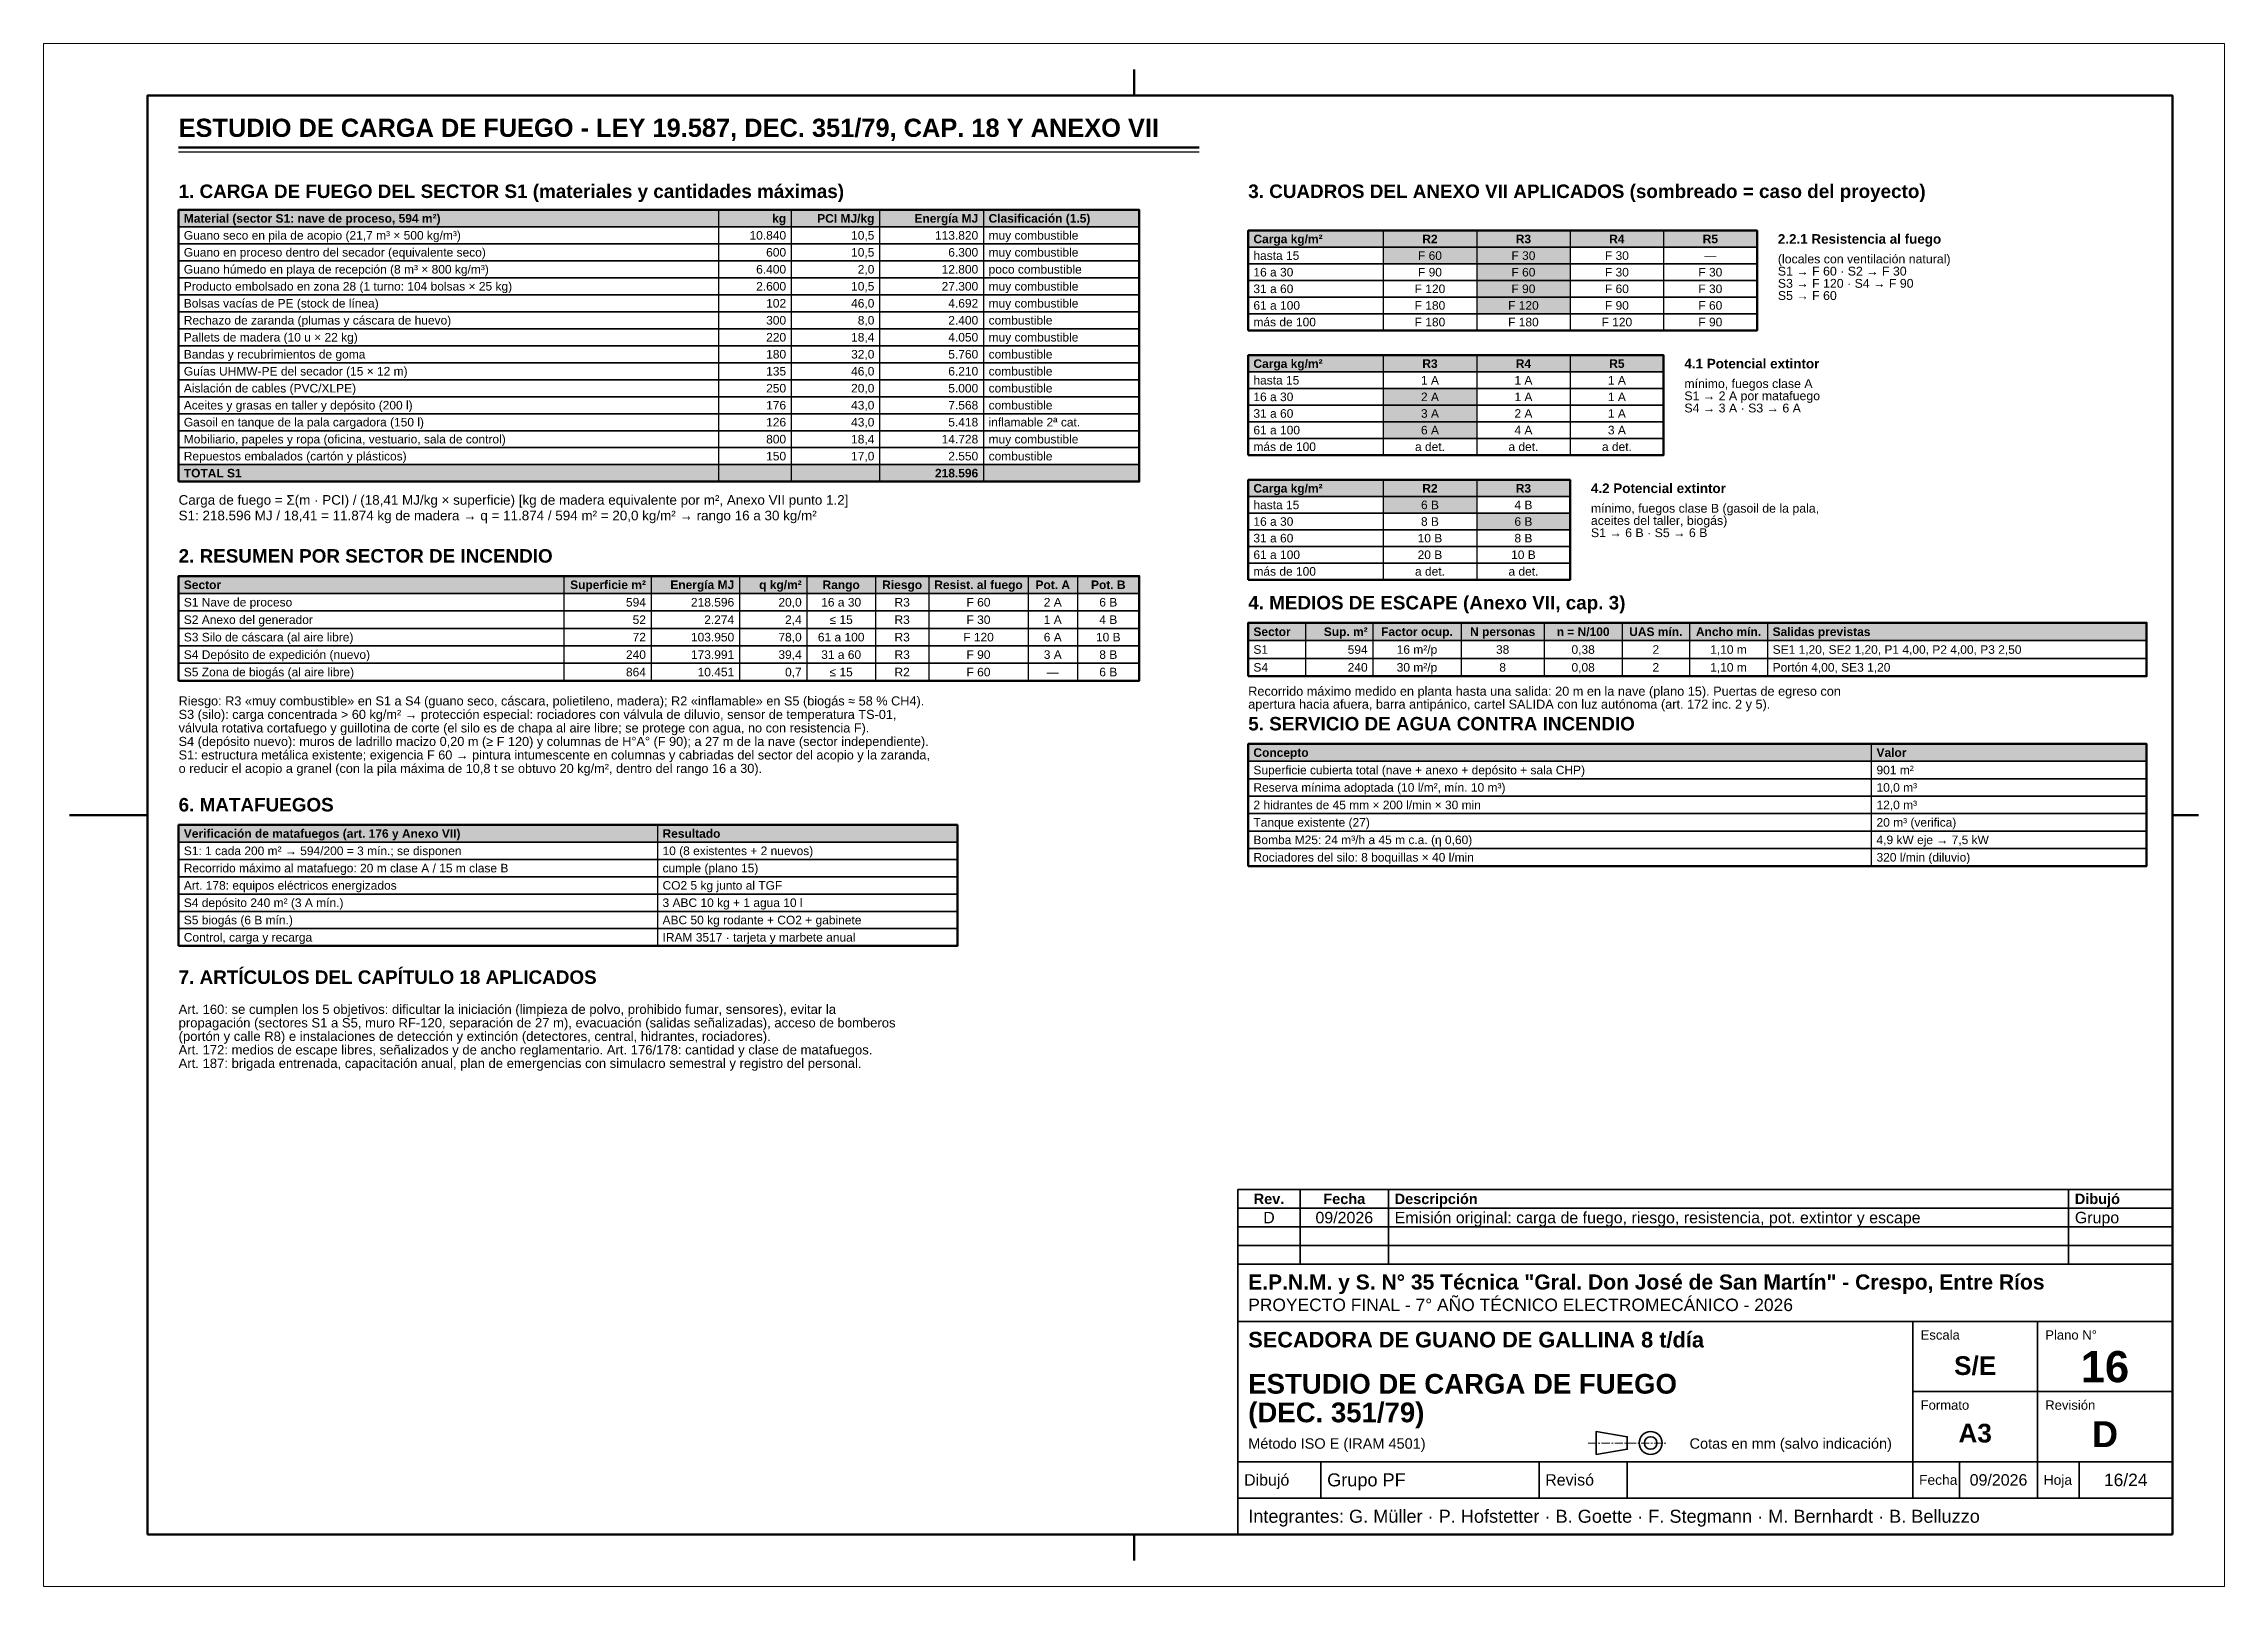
# Model space of a CAD drawing. Header units: millimetres. Extents: x 0 to 420, y 0 to 297.
import ezdxf
from ezdxf.enums import TextEntityAlignment as Align

# ---------------------------------------------------------------- set-up
doc = ezdxf.new("R2010")
doc.units = ezdxf.units.MM
doc.header["$LTSCALE"] = 0.5
doc.linetypes.add('CENTER', pattern=[5.08, 3.175, -0.635, 0.635, -0.635])
for name, color, linetype, lineweight in [('CONTORNO', 7, 'CONTINUOUS', 50), ('EJES', 1, 'CENTER', 18), ('FINO', 7, 'CONTINUOUS', 25), ('HOJA', 8, 'CONTINUOUS', 13), ('RECUADRO', 7, 'CONTINUOUS', 70), ('RELLENO', 9, 'CONTINUOUS', 13), ('ROTULO', 7, 'CONTINUOUS', 35), ('TEXTO', 7, 'CONTINUOUS', 25)]:
    doc.layers.add(name, color=color, linetype=linetype, lineweight=lineweight)
doc.styles.add('NEGRITA', font='arialbd.ttf')
doc.styles.get("Standard").update_dxf_attribs({"font": 'arial.ttf'})

msp = doc.modelspace()

# ---------------------------------------------------------------- texts
at = {"layer": 'ROTULO', "style": 'NEGRITA'}
for s, height, p in [('Fecha', 2, (250.5, 74.6)), ('Rev.', 2, (236, 74.6)), ('S/E', 3.6, (372, 42.5)), ('16', 6, (397, 42.3)), ('A3', 3.6, (372, 29.5)), ('D', 5, (397, 29.3))]:
    msp.add_text(s, height=height, dxfattribs=at).set_placement(p, align=Align.MIDDLE_CENTER)
for s, height, p in [('Descripción', 2, (260.2, 74.6)), ('Dibujó', 2, (391.2, 74.6)), ('E.P.N.M. y S. N° 35 Técnica "Gral. Don José de San Martín" - Crespo, Entre Ríos', 2.9, (232, 58.6)), ('SECADORA DE GUANO DE GALLINA 8 t/día', 3, (232, 47.5)), ('ESTUDIO DE CARGA DE FUEGO', 3.8, (232, 39)), ('(DEC. 351/79)', 3.8, (232, 33.49))]:
    msp.add_text(s, height=height, dxfattribs=at).set_placement(p, align=Align.MIDDLE_LEFT)
at = {"layer": 'ROTULO'}
for s, height, p in [('D', 2.2, (236, 71)), ('09/2026', 2.2, (250.5, 71)), ('09/2026', 2.2, (376.5, 20.5)), ('16/24', 2.4, (401, 20.5))]:
    msp.add_text(s, height=height, dxfattribs=at).set_placement(p, align=Align.MIDDLE_CENTER)
for s, height, p in [('Emisión original: carga de fuego, riesgo, resistencia, pot. extintor y escape', 2.2, (260.2, 71)), ('Grupo', 2.2, (391.2, 71)), ('PROYECTO FINAL - 7° AÑO TÉCNICO ELECTROMECÁNICO - 2026', 2.4, (232, 54.2)), ('Método ISO E (IRAM 4501)', 2, (232, 27.5)), ('Cotas en mm (salvo indicación)', 2, (317, 27.5)), ('Dibujó', 2.2, (231.2, 20.5)), ('Grupo PF', 2.5, (247.2, 20.5)), ('Revisó', 2.2, (289.2, 20.5)), ('Fecha', 1.9, (361.2, 20.5)), ('Hoja', 1.9, (385.2, 20.5)), ('Integrantes: G. Müller · P. Hofstetter · B. Goette · F. Stegmann · M. Bernhardt · B. Belluzzo', 2.5, (232, 13.5))]:
    msp.add_text(s, height=height, dxfattribs=at).set_placement(p, align=Align.MIDDLE_LEFT)
for s, p in [('Escala', (361.5, 49.3)), ('Plano N°', (385.5, 49.3)), ('Formato', (361.5, 35.8)), ('Revisión', (385.5, 35.8))]:
    msp.add_text(s, height=1.8, dxfattribs=at).set_placement(p, align=Align.TOP_LEFT)
at = {"layer": 'TEXTO', "style": 'NEGRITA'}
for s, height, p in [('ESTUDIO DE CARGA DE FUEGO - LEY 19.587, DEC. 351/79, CAP. 18 Y ANEXO VII', 3.5, (26, 278)), ('1. CARGA DE FUEGO DEL SECTOR S1 (materiales y cantidades máximas)', 2.6, (26, 266.5)), ('3. CUADROS DEL ANEXO VII APLICADOS (sombreado = caso del proyecto)', 2.6, (232, 266.5)), ('2. RESUMEN POR SECTOR DE INCENDIO', 2.6, (26, 196.3)), ('4. MEDIOS DE ESCAPE (Anexo VII, cap. 3)', 2.6, (232, 187.3)), ('5. SERVICIO DE AGUA CONTRA INCENDIO', 2.6, (232, 164)), ('6. MATAFUEGOS', 2.6, (26, 148.4)), ('7. ARTÍCULOS DEL CAPÍTULO 18 APLICADOS', 2.6, (26, 115.2))]:
    msp.add_text(s, height=height, dxfattribs=at).set_placement(p, align=Align.BOTTOM_LEFT)
at = {"layer": 'TEXTO'}
for s, p in [('Guano seco en pila de acopio (21,7 m³ × 500 kg/m³)', (27, 260.095)), ('muy combustible', (182, 260.095)), ('Guano en proceso dentro del secador (equivalente seco)', (27, 256.825)), ('muy combustible', (182, 256.825)), ('hasta 15', (233, 256.2)), ('Guano húmedo en playa de recepción (8 m³ × 800 kg/m³)', (27, 253.555)), ('poco combustible', (182, 253.555)), ('16 a 30', (233, 253)), ('Producto embolsado en zona 28 (1 turno: 104 bolsas × 25 kg)', (27, 250.285)), ('Bolsas vacías de PE (stock de línea)', (27, 247.015)), ('muy combustible', (182, 250.285)), ('muy combustible', (182, 247.015)), ('31 a 60', (233, 249.8)), ('Rechazo de zaranda (plumas y cáscara de huevo)', (27, 243.745)), ('combustible', (182, 243.745)), ('61 a 100', (233, 246.6)), ('más de 100', (233, 243.4)), ('Pallets de madera (10 u × 22 kg)', (27, 240.475)), ('muy combustible', (182, 240.475)), ('Bandas y recubrimientos de goma', (27, 237.205)), ('combustible', (182, 237.205)), ('Aislación de cables (PVC/XLPE)', (27, 230.665)), ('Guías UHMW-PE del secador (15 × 12 m)', (27, 233.935)), ('combustible', (182, 233.935)), ('combustible', (182, 230.665)), ('hasta 15', (233, 232.2)), ('Aceites y grasas en taller y depósito (200 l)', (27, 227.395)), ('combustible', (182, 227.395)), ('16 a 30', (233, 229)), ('Gasoil en tanque de la pala cargadora (150 l)', (27, 224.125)), ('inflamable 2ª cat.', (182, 224.125)), ('31 a 60', (233, 225.8)), ('61 a 100', (233, 222.6)), ('Mobiliario, papeles y ropa (oficina, vestuario, sala de control)', (27, 220.855)), ('Repuestos embalados (cartón y plásticos)', (27, 217.585)), ('combustible', (182, 217.585)), ('muy combustible', (182, 220.855)), ('más de 100', (233, 219.4)), ('hasta 15', (233, 208.2)), ('16 a 30', (233, 205)), ('31 a 60', (233, 201.8)), ('61 a 100', (233, 198.6)), ('más de 100', (233, 195.4)), ('S1 Nave de proceso', (27, 189.46)), ('S2 Anexo del generador', (27, 186.1)), ('S3 Silo de cáscara (al aire libre)', (27, 182.74)), ('S1', (233, 180.355)), ('SE1 1,20, SE2 1,20, P1 4,00, P2 4,00, P3 2,50', (333, 180.355)), ('S4 Depósito de expedición (nuevo)', (27, 179.38)), ('S5 Zona de biogás (al aire libre)', (27, 176.02)), ('S4', (233, 176.925)), ('Portón 4,00, SE3 1,20', (333, 176.925)), ('Superficie cubierta total (nave + anexo + depósito + sala CHP)', (233, 157.16)), ('901 m²', (353, 157.16)), ('2 hidrantes de 45 mm × 200 l/min × 30 min', (233, 150.44)), ('Reserva mínima adoptada (10 l/m², mín. 10 m³)', (233, 153.8)), ('10,0 m³', (353, 153.8)), ('12,0 m³', (353, 150.44)), ('Tanque existente (27)', (233, 147.08)), ('20 m³ (verifica)', (353, 147.08)), ('Bomba M25: 24 m³/h a 45 m c.a. (η 0,60)', (233, 143.72)), ('4,9 kW eje → 7,5 kW', (353, 143.72)), ('S1: 1 cada 200 m² → 594/200 = 3 mín.; se disponen', (27, 141.605)), ('Recorrido máximo al matafuego: 20 m clase A / 15 m clase B', (27, 138.275)), ('cumple (plano 15)', (119.2, 138.275)), ('10 (8 existentes + 2 nuevos)', (119.2, 141.605)), ('Rociadores del silo: 8 boquillas × 40 l/min', (233, 140.36)), ('320 l/min (diluvio)', (353, 140.36)), ('Art. 178: equipos eléctricos energizados', (27, 134.945)), ('CO2 5 kg junto al TGF', (119.2, 134.945)), ('S4 depósito 240 m² (3 A mín.)', (27, 131.615)), ('3 ABC 10 kg + 1 agua 10 l', (119.2, 131.615)), ('S5 biogás (6 B mín.)', (27, 128.285)), ('ABC 50 kg rodante + CO2 + gabinete', (119.2, 128.285)), ('Control, carga y recarga', (27, 124.955)), ('IRAM 3517 · tarjeta y marbete anual', (119.2, 124.955))]:
    msp.add_text(s, height=1.65, dxfattribs=at).set_placement(p, align=Align.MIDDLE_LEFT)
at = {"layer": 'TEXTO', "style": 'NEGRITA'}
for s, height, p in [('Material (sector S1: nave de proceso, 594 m²)', 1.65, (27, 263.365)), ('Clasificación (1.5)', 1.65, (182, 263.365)), ('2.2.1 Resistencia al fuego', 1.85, (334, 259.4)), ('Carga kg/m²', 1.65, (233, 259.4)), ('Carga kg/m²', 1.65, (233, 235.4)), ('4.1 Potencial extintor', 1.85, (316, 235.4)), ('TOTAL S1', 1.65, (27, 214.315)), ('Carga kg/m²', 1.65, (233, 211.4)), ('4.2 Potencial extintor', 1.85, (298, 211.4)), ('Sector', 1.65, (27, 192.82)), ('Sector', 1.65, (233, 183.785)), ('Salidas previstas', 1.65, (333, 183.785)), ('Concepto', 1.65, (233, 160.52)), ('Valor', 1.65, (353, 160.52)), ('Verificación de matafuegos (art. 176 y Anexo VII)', 1.65, (27, 144.935)), ('Resultado', 1.65, (119.2, 144.935))]:
    msp.add_text(s, height=height, dxfattribs=at).set_placement(p, align=Align.MIDDLE_LEFT)
at = {"layer": 'TEXTO'}
for s, p in [('10.840', (143, 260.095)), ('10,5', (160, 260.095)), ('113.820', (180, 260.095)), ('600', (143, 256.825)), ('10,5', (160, 256.825)), ('6.300', (180, 256.825)), ('6.400', (143, 253.555)), ('2,0', (160, 253.555)), ('12.800', (180, 253.555)), ('2.600', (143, 250.285)), ('102', (143, 247.015)), ('46,0', (160, 247.015)), ('10,5', (160, 250.285)), ('27.300', (180, 250.285)), ('4.692', (180, 247.015)), ('300', (143, 243.745)), ('8,0', (160, 243.745)), ('2.400', (180, 243.745)), ('220', (143, 240.475)), ('18,4', (160, 240.475)), ('4.050', (180, 240.475)), ('180', (143, 237.205)), ('32,0', (160, 237.205)), ('5.760', (180, 237.205)), ('250', (143, 230.665)), ('135', (143, 233.935)), ('46,0', (160, 233.935)), ('20,0', (160, 230.665)), ('5.000', (180, 230.665)), ('6.210', (180, 233.935)), ('176', (143, 227.395)), ('43,0', (160, 227.395)), ('7.568', (180, 227.395)), ('126', (143, 224.125)), ('43,0', (160, 224.125)), ('5.418', (180, 224.125)), ('800', (143, 220.855)), ('150', (143, 217.585)), ('18,4', (160, 220.855)), ('17,0', (160, 217.585)), ('14.728', (180, 220.855)), ('2.550', (180, 217.585)), ('594', (116, 189.46)), ('218.596', (133, 189.46)), ('20,0', (146, 189.46)), ('52', (116, 186.1)), ('2.274', (133, 186.1)), ('2,4', (146, 186.1)), ('72', (116, 182.74)), ('103.950', (133, 182.74)), ('78,0', (146, 182.74)), ('594', (255, 180.355)), ('864', (116, 176.02)), ('240', (116, 179.38)), ('173.991', (133, 179.38)), ('10.451', (133, 176.02)), ('39,4', (146, 179.38)), ('0,7', (146, 176.02)), ('240', (255, 176.925))]:
    msp.add_text(s, height=1.65, dxfattribs=at).set_placement(p, align=Align.MIDDLE_RIGHT)
at = {"layer": 'TEXTO', "style": 'NEGRITA'}
for s, p in [('kg', (143, 263.365)), ('PCI MJ/kg', (160, 263.365)), ('Energía MJ', (180, 263.365)), ('218.596', (180, 214.315)), ('Superficie m²', (116, 192.82)), ('Energía MJ', (133, 192.82)), ('q kg/m²', (146, 192.82)), ('Sup. m²', (255, 183.785))]:
    msp.add_text(s, height=1.65, dxfattribs=at).set_placement(p, align=Align.MIDDLE_RIGHT)
at = {"layer": 'TEXTO'}
for s, p in [('F 60', (267, 256.2)), ('F 30', (285, 256.2)), ('F 30', (303, 256.2)), ('F 90', (267, 253)), ('F 60', (285, 253)), ('F 30', (303, 253)), ('F 30', (321, 253)), ('—', (321, 256.2)), ('F 120', (267, 249.8)), ('F 90', (285, 249.8)), ('F 60', (303, 249.8)), ('F 30', (321, 249.8)), ('F 180', (267, 246.6)), ('F 180', (267, 243.4)), ('F 120', (285, 246.6)), ('F 180', (285, 243.4)), ('F 120', (303, 243.4)), ('F 90', (303, 246.6)), ('F 60', (321, 246.6)), ('F 90', (321, 243.4)), ('1 A', (267, 232.2)), ('1 A', (285, 232.2)), ('1 A', (303, 232.2)), ('2 A', (267, 229)), ('1 A', (285, 229)), ('1 A', (303, 229)), ('3 A', (267, 225.8)), ('6 A', (267, 222.6)), ('4 A', (285, 222.6)), ('2 A', (285, 225.8)), ('3 A', (303, 222.6)), ('1 A', (303, 225.8)), ('a det.', (267, 219.4)), ('a det.', (285, 219.4)), ('a det.', (303, 219.4)), ('8 B', (267, 205)), ('6 B', (267, 208.2)), ('4 B', (285, 208.2)), ('6 B', (285, 205)), ('10 B', (267, 201.8)), ('8 B', (285, 201.8)), ('20 B', (267, 198.6)), ('10 B', (285, 198.6)), ('a det.', (267, 195.4)), ('a det.', (285, 195.4)), ('16 a 30', (153.6, 189.46)), ('R3', (165.35, 189.46)), ('F 60', (180.05, 189.46)), ('2 A', (194.35, 189.46)), ('6 B', (205.05, 189.46)), ('≤ 15', (153.6, 186.1)), ('R3', (165.35, 186.1)), ('F 30', (180.05, 186.1)), ('1 A', (194.35, 186.1)), ('4 B', (205.05, 186.1)), ('61 a 100', (153.6, 182.74)), ('R3', (165.35, 182.74)), ('F 120', (180.05, 182.74)), ('6 A', (194.35, 182.74)), ('10 B', (205.05, 182.74)), ('16 m²/p', (264.5, 180.355)), ('38', (281, 180.355)), ('0,38', (296.5, 180.355)), ('2', (310.5, 180.355)), ('1,10 m', (324.5, 180.355)), ('31 a 60', (153.6, 179.38)), ('≤ 15', (153.6, 176.02)), ('R3', (165.35, 179.38)), ('R2', (165.35, 176.02)), ('F 90', (180.05, 179.38)), ('F 60', (180.05, 176.02)), ('3 A', (194.35, 179.38)), ('8 B', (205.05, 179.38)), ('6 B', (205.05, 176.02)), ('30 m²/p', (264.5, 176.925)), ('8', (281, 176.925)), ('0,08', (296.5, 176.925)), ('2', (310.5, 176.925)), ('1,10 m', (324.5, 176.925)), ('—', (194.35, 176.02))]:
    msp.add_text(s, height=1.65, dxfattribs=at).set_placement(p, align=Align.MIDDLE_CENTER)
at = {"layer": 'TEXTO', "style": 'NEGRITA'}
for s, p in [('R2', (267, 259.4)), ('R3', (285, 259.4)), ('R4', (303, 259.4)), ('R5', (321, 259.4)), ('R3', (267, 235.4)), ('R4', (285, 235.4)), ('R5', (303, 235.4)), ('R2', (267, 211.4)), ('R3', (285, 211.4)), ('Rango', (153.6, 192.82)), ('Riesgo', (165.35, 192.82)), ('Resist. al fuego', (180.05, 192.82)), ('Pot. A', (194.35, 192.82)), ('Pot. B', (205.05, 192.82)), ('Factor ocup.', (264.5, 183.785)), ('N personas', (281, 183.785)), ('n = N/100', (296.5, 183.785)), ('UAS mín.', (310.5, 183.785)), ('Ancho mín.', (324.5, 183.785))]:
    msp.add_text(s, height=1.65, dxfattribs=at).set_placement(p, align=Align.MIDDLE_CENTER)
at = {"layer": 'TEXTO'}
for s, height, p in [('(locales con ventilación natural)', 1.7, (334, 256.4)), ('S1 → F 60 · S2 → F 30', 1.7, (334, 254.05)), ('S3 → F 120 · S4 → F 90', 1.7, (334, 251.7)), ('S5 → F 60', 1.7, (334, 249.35)), ('mínimo, fuegos clase A', 1.7, (316, 232.4)), ('S1 → 2 A por matafuego', 1.7, (316, 230.05)), ('S4 → 3 A · S3 → 6 A', 1.7, (316, 227.7)), ('Carga de fuego = Σ(m · PCI) / (18,41 MJ/kg × superficie) [kg de madera equivalente por m², Anexo VII punto 1.2]', 1.85, (26, 210.08)), ('S1: 218.596 MJ / 18,41 = 11.874 kg de madera → q = 11.874 / 594 m² = 20,0 kg/m² → rango 16 a 30 kg/m²', 1.85, (26, 207.08)), ('aceites del taller, biogás)', 1.7, (298, 206.05)), ('mínimo, fuegos clase B (gasoil de la pala,', 1.7, (298, 208.4)), ('S1 → 6 B · S5 → 6 B', 1.7, (298, 203.7)), ('Recorrido máximo medido en planta hasta una salida: 20 m en la nave (plano 15). Puertas de egreso con', 1.75, (232, 173.21)), ('S3 (silo): carga concentrada > 60 kg/m² → protección especial: rociadores con válvula de diluvio, sensor de temperatura TS-01,', 1.75, (26, 168.74)), ('Riesgo: R3 «muy combustible» en S1 a S4 (guano seco, cáscara, polietileno, madera); R2 «inflamable» en S5 (biogás ≈ 58 % CH4).', 1.75, (26, 171.34)), ('apertura hacia afuera, barra antipánico, cartel SALIDA con luz autónoma (art. 172 inc. 2 y 5).', 1.75, (232, 170.71)), ('válvula rotativa cortafuego y guillotina de corte (el silo es de chapa al aire libre; se protege con agua, no con resistencia F).', 1.75, (26, 166.14)), ('S4 (depósito nuevo): muros de ladrillo macizo 0,20 m (≥ F 120) y columnas de H°A° (F 90); a 27 m de la nave (sector independiente).', 1.75, (26, 163.54)), ('S1: estructura metálica existente; exigencia F 60 → pintura intumescente en columnas y cabriadas del sector del acopio y la zaranda,', 1.75, (26, 160.94)), ('o reducir el acopio a granel (con la pila máxima de 10,8 t se obtuvo 20 kg/m², dentro del rango 16 a 30).', 1.75, (26, 158.34)), ('Art. 160: se cumplen los 5 objetivos: dificultar la iniciación (limpieza de polvo, prohibido fumar, sensores), evitar la', 1.8, (26, 112)), ('propagación (sectores S1 a S5, muro RF-120, separación de 27 m), evacuación (salidas señalizadas), acceso de bomberos', 1.8, (26, 109.4)), ('(portón y calle R8) e instalaciones de detección y extinción (detectores, central, hidrantes, rociadores).', 1.8, (26, 106.8)), ('Art. 172: medios de escape libres, señalizados y de ancho reglamentario. Art. 176/178: cantidad y clase de matafuegos.', 1.8, (26, 104.2)), ('Art. 187: brigada entrenada, capacitación anual, plan de emergencias con simulacro semestral y registro del personal.', 1.8, (26, 101.6))]:
    msp.add_text(s, height=height, dxfattribs=at).set_placement(p, align=Align.TOP_LEFT)

# ---------------------------------------------------------------- hatches: boundary and pattern name
at = {"layer": 'RELLENO', "true_color": 0xe2e8ee}
for points in [[(26, 261.73), (211, 261.73), (211, 265), (26, 265)], [(232, 257.8), (330, 257.8), (330, 261), (232, 261)], [(232, 233.8), (312, 233.8), (312, 237), (232, 237)], [(232, 209.8), (294, 209.8), (294, 213), (232, 213)], [(26, 191.14), (211, 191.14), (211, 194.5), (26, 194.5)], [(232, 182.07), (405, 182.07), (405, 185.5), (232, 185.5)], [(232, 158.84), (405, 158.84), (405, 162.2), (232, 162.2)], [(26, 143.27), (176, 143.27), (176, 146.6), (26, 146.6)]]:
    msp.add_hatch(color=7, dxfattribs=at).paths.add_polyline_path(points)
at = {"layer": 'RELLENO', "true_color": 0xfaeab7}
for points in [[(258, 254.6), (276, 254.6), (276, 257.8), (258, 257.8)], [(276, 254.6), (294, 254.6), (294, 257.8), (276, 257.8)], [(276, 251.4), (294, 251.4), (294, 254.6), (276, 254.6)], [(276, 248.2), (294, 248.2), (294, 251.4), (276, 251.4)], [(276, 245), (294, 245), (294, 248.2), (276, 248.2)], [(258, 227.4), (276, 227.4), (276, 230.6), (258, 230.6)], [(258, 224.2), (276, 224.2), (276, 227.4), (258, 227.4)], [(258, 221), (276, 221), (276, 224.2), (258, 224.2)], [(258, 206.6), (276, 206.6), (276, 209.8), (258, 209.8)], [(276, 203.4), (294, 203.4), (294, 206.6), (276, 206.6)]]:
    msp.add_hatch(color=7, dxfattribs=at).paths.add_polyline_path(points)
at = {"layer": 'RELLENO', "true_color": 0xf1f2f4}
msp.add_hatch(color=7, dxfattribs=at).paths.add_polyline_path([(26, 212.68), (211, 212.68), (211, 215.95), (26, 215.95)])

# ---------------------------------------------------------------- linework, layer by layer
at = {"layer": 'CONTORNO'}
msp.add_line((26, 277), (222.56, 277), dxfattribs=at)
for points in [[(26, 212.68), (211, 212.68), (211, 265), (26, 265)], [(232, 241.8), (330, 241.8), (330, 261), (232, 261)], [(232, 217.8), (312, 217.8), (312, 237), (232, 237)], [(232, 193.8), (294, 193.8), (294, 213), (232, 213)], [(26, 174.34), (211, 174.34), (211, 194.5), (26, 194.5)], [(232, 175.21), (405, 175.21), (405, 185.5), (232, 185.5)], [(232, 138.68), (405, 138.68), (405, 162.2), (232, 162.2)], [(26, 123.29), (176, 123.29), (176, 146.6), (26, 146.6)]]:
    msp.add_lwpolyline(points, close=True, dxfattribs=at)
at = {"layer": 'EJES'}
msp.add_line((297.5, 27.6), (312.5, 27.6), dxfattribs=at)
at = {"layer": 'FINO'}
for p, q in [((26, 276.2), (222.56, 276.2)), ((130, 265), (130, 212.68)), ((144, 265), (144, 212.68)), ((161, 265), (161, 212.68)), ((181, 265), (181, 212.68)), ((258, 261), (258, 241.8)), ((276, 261), (276, 241.8)), ((294, 261), (294, 241.8)), ((312, 261), (312, 241.8)), ((258, 237), (258, 217.8)), ((276, 237), (276, 217.8)), ((294, 237), (294, 217.8)), ((258, 213), (258, 193.8)), ((276, 213), (276, 193.8)), ((100.2, 194.5), (100.2, 174.34)), ((117, 194.5), (117, 174.34)), ((134, 194.5), (134, 174.34)), ((147, 194.5), (147, 174.34)), ((160.2, 194.5), (160.2, 174.34)), ((170.5, 194.5), (170.5, 174.34)), ((189.6, 194.5), (189.6, 174.34)), ((199.1, 194.5), (199.1, 174.34)), ((243, 185.5), (243, 175.21)), ((256, 185.5), (256, 175.21)), ((273, 185.5), (273, 175.21)), ((289, 185.5), (289, 175.21)), ((304, 185.5), (304, 175.21)), ((317, 185.5), (317, 175.21)), ((332, 185.5), (332, 175.21)), ((352, 162.2), (352, 138.68)), ((118.2, 146.6), (118.2, 123.29))]:
    msp.add_line(p, q, dxfattribs=at)
for points in [[(26, 261.73), (211, 261.73), (211, 265), (26, 265)], [(26, 258.46), (211, 258.46), (211, 261.73), (26, 261.73)], [(232, 257.8), (330, 257.8), (330, 261), (232, 261)], [(26, 255.19), (211, 255.19), (211, 258.46), (26, 258.46)], [(232, 254.6), (330, 254.6), (330, 257.8), (232, 257.8)], [(26, 251.92), (211, 251.92), (211, 255.19), (26, 255.19)], [(232, 251.4), (330, 251.4), (330, 254.6), (232, 254.6)], [(26, 248.65), (211, 248.65), (211, 251.92), (26, 251.92)], [(26, 245.38), (211, 245.38), (211, 248.65), (26, 248.65)], [(232, 248.2), (330, 248.2), (330, 251.4), (232, 251.4)], [(232, 245), (330, 245), (330, 248.2), (232, 248.2)], [(26, 242.11), (211, 242.11), (211, 245.38), (26, 245.38)], [(232, 241.8), (330, 241.8), (330, 245), (232, 245)], [(26, 238.84), (211, 238.84), (211, 242.11), (26, 242.11)], [(26, 235.57), (211, 235.57), (211, 238.84), (26, 238.84)], [(26, 232.3), (211, 232.3), (211, 235.57), (26, 235.57)], [(232, 233.8), (312, 233.8), (312, 237), (232, 237)], [(26, 229.03), (211, 229.03), (211, 232.3), (26, 232.3)], [(232, 230.6), (312, 230.6), (312, 233.8), (232, 233.8)], [(26, 225.76), (211, 225.76), (211, 229.03), (26, 229.03)], [(232, 227.4), (312, 227.4), (312, 230.6), (232, 230.6)], [(232, 224.2), (312, 224.2), (312, 227.4), (232, 227.4)], [(26, 222.49), (211, 222.49), (211, 225.76), (26, 225.76)], [(232, 221), (312, 221), (312, 224.2), (232, 224.2)], [(26, 219.22), (211, 219.22), (211, 222.49), (26, 222.49)], [(26, 215.95), (211, 215.95), (211, 219.22), (26, 219.22)], [(232, 217.8), (312, 217.8), (312, 221), (232, 221)], [(26, 212.68), (211, 212.68), (211, 215.95), (26, 215.95)], [(232, 209.8), (294, 209.8), (294, 213), (232, 213)], [(232, 206.6), (294, 206.6), (294, 209.8), (232, 209.8)], [(232, 203.4), (294, 203.4), (294, 206.6), (232, 206.6)], [(232, 200.2), (294, 200.2), (294, 203.4), (232, 203.4)], [(232, 197), (294, 197), (294, 200.2), (232, 200.2)], [(26, 191.14), (211, 191.14), (211, 194.5), (26, 194.5)], [(232, 193.8), (294, 193.8), (294, 197), (232, 197)], [(26, 187.78), (211, 187.78), (211, 191.14), (26, 191.14)], [(26, 184.42), (211, 184.42), (211, 187.78), (26, 187.78)], [(232, 182.07), (405, 182.07), (405, 185.5), (232, 185.5)], [(26, 181.06), (211, 181.06), (211, 184.42), (26, 184.42)], [(26, 177.7), (211, 177.7), (211, 181.06), (26, 181.06)], [(232, 178.64), (405, 178.64), (405, 182.07), (232, 182.07)], [(26, 174.34), (211, 174.34), (211, 177.7), (26, 177.7)], [(232, 175.21), (405, 175.21), (405, 178.64), (232, 178.64)], [(232, 158.84), (405, 158.84), (405, 162.2), (232, 162.2)], [(232, 155.48), (405, 155.48), (405, 158.84), (232, 158.84)], [(232, 152.12), (405, 152.12), (405, 155.48), (232, 155.48)], [(232, 148.76), (405, 148.76), (405, 152.12), (232, 152.12)], [(232, 145.4), (405, 145.4), (405, 148.76), (232, 148.76)], [(26, 143.27), (176, 143.27), (176, 146.6), (26, 146.6)], [(26, 139.94), (176, 139.94), (176, 143.27), (26, 143.27)], [(232, 142.04), (405, 142.04), (405, 145.4), (232, 145.4)], [(26, 136.61), (176, 136.61), (176, 139.94), (26, 139.94)], [(232, 138.68), (405, 138.68), (405, 142.04), (232, 142.04)], [(26, 133.28), (176, 133.28), (176, 136.61), (26, 136.61)], [(26, 129.95), (176, 129.95), (176, 133.28), (26, 133.28)], [(26, 126.62), (176, 126.62), (176, 129.95), (26, 129.95)], [(26, 123.29), (176, 123.29), (176, 126.62), (26, 126.62)]]:
    msp.add_lwpolyline(points, close=True, dxfattribs=at)
at = {"layer": 'HOJA'}
msp.add_lwpolyline([(0, 0), (420, 0), (420, 297), (0, 297)], close=True, dxfattribs=at)
at = {"layer": 'RECUADRO'}
for p, q in [((210, 292), (210, 287)), ((5, 148.5), (20, 148.5)), ((415, 148.5), (410, 148.5)), ((210, 5), (210, 10))]:
    msp.add_line(p, q, dxfattribs=at)
msp.add_lwpolyline([(20, 10), (410, 10), (410, 287), (20, 287)], close=True, dxfattribs=at)
at = {"layer": 'ROTULO'}
for p, q in [((242, 72.8), (242, 76.4)), ((259, 72.8), (259, 76.4)), ((390, 72.8), (390, 76.4)), ((242, 69.2), (242, 72.8)), ((259, 69.2), (259, 72.8)), ((390, 69.2), (390, 72.8)), ((242, 65.6), (242, 69.2)), ((259, 65.6), (259, 69.2)), ((390, 65.6), (390, 69.2)), ((242, 62), (242, 65.6)), ((259, 62), (259, 65.6)), ((390, 62), (390, 65.6)), ((230, 62), (410, 62)), ((230, 10), (230, 62)), ((230, 51), (410, 51)), ((360, 24), (360, 51)), ((384, 24), (384, 51)), ((360, 37.5), (410, 37.5)), ((230, 24), (410, 24)), ((246, 17), (246, 24)), ((288, 17), (288, 24)), ((305, 17), (305, 24)), ((360, 17), (360, 24)), ((369, 17), (369, 24)), ((384, 17), (384, 24)), ((392, 17), (392, 24)), ((230, 17), (410, 17))]:
    msp.add_line(p, q, dxfattribs=at)
for points in [[(230, 72.8), (410, 72.8), (410, 76.4), (230, 76.4)], [(230, 69.2), (410, 69.2), (410, 72.8), (230, 72.8)], [(230, 65.6), (410, 65.6), (410, 69.2), (230, 69.2)], [(230, 62), (410, 62), (410, 65.6), (230, 65.6)], [(299, 25.4), (305, 26.4), (305, 28.8), (299, 29.8)]]:
    msp.add_lwpolyline(points, close=True, dxfattribs=at)
for radius in [2.2, 1.2]:
    msp.add_circle((309.5, 27.6), radius, dxfattribs=at)

msp.set_redraw_order([(e.dxf.handle, doc.entitydb.next_handle()) for e in msp.query("TEXT MTEXT ATTDEF DIMENSION ARC_DIMENSION")])  # texts and dimensions are drawn at this point

doc.saveas('drawing.dxf')
